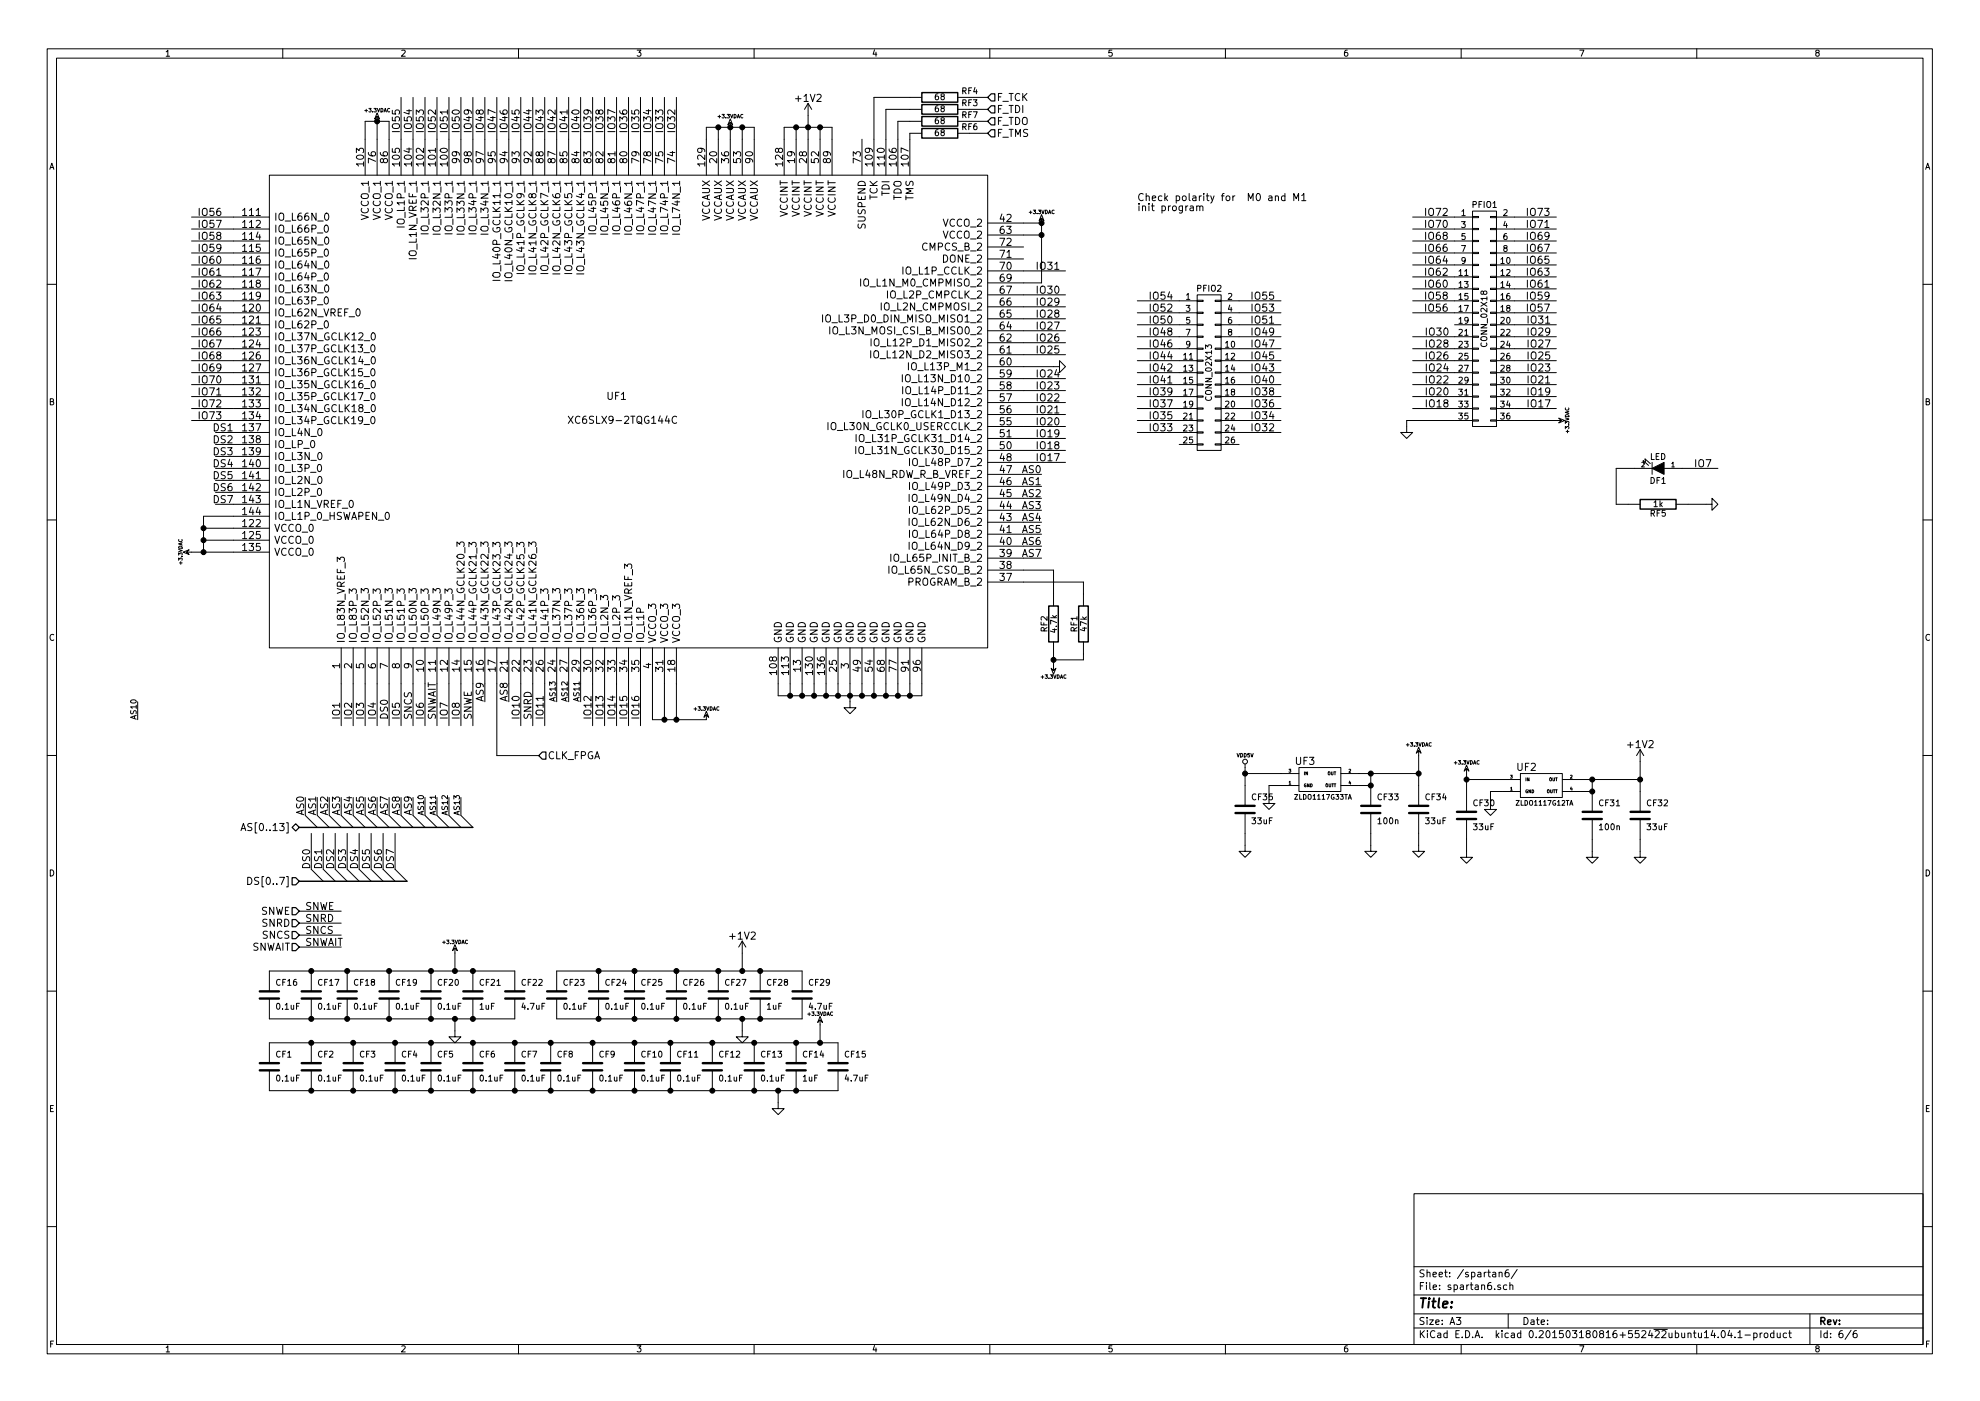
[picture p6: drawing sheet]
<svg xmlns="http://www.w3.org/2000/svg" width="297mm" height="210mm" viewBox="0 0 297 210" stroke-linecap="round" stroke-linejoin="round" font-family="sans-serif">
<defs><g id="words">
<text font-size="2" x="212.8" y="196.3">Title:</text>
<g font-size="1.5">
<text x="119.5" y="15.3">+1V2</text>
<text x="149.5" y="15.2">F_TCK</text>
<text x="149.5" y="17">F_TDI</text>
<text x="60" y="20" transform="rotate(-90 60 20)">IO55</text>
<text x="61.8" y="20" transform="rotate(-90 61.8 20)">IO54</text>
<text x="63.6" y="20" transform="rotate(-90 63.6 20)">IO53</text>
<text x="65.4" y="20" transform="rotate(-90 65.4 20)">IO52</text>
<text x="67.2" y="20" transform="rotate(-90 67.2 20)">IO51</text>
<text x="69" y="20" transform="rotate(-90 69 20)">IO50</text>
<text x="70.8" y="20" transform="rotate(-90 70.8 20)">IO49</text>
<text x="72.6" y="20" transform="rotate(-90 72.6 20)">IO48</text>
<text x="74.4" y="20" transform="rotate(-90 74.4 20)">IO47</text>
<text x="76.2" y="20" transform="rotate(-90 76.2 20)">IO46</text>
<text x="77.9" y="20" transform="rotate(-90 77.9 20)">IO45</text>
<text x="79.7" y="20" transform="rotate(-90 79.7 20)">IO44</text>
<text x="81.5" y="20" transform="rotate(-90 81.5 20)">IO43</text>
<text x="83.3" y="20" transform="rotate(-90 83.3 20)">IO42</text>
<text x="85.1" y="20" transform="rotate(-90 85.1 20)">IO41</text>
<text x="86.9" y="20" transform="rotate(-90 86.9 20)">IO40</text>
<text x="88.7" y="20" transform="rotate(-90 88.7 20)">IO39</text>
<text x="90.5" y="20" transform="rotate(-90 90.5 20)">IO38</text>
<text x="92.3" y="20" transform="rotate(-90 92.3 20)">IO37</text>
<text x="94.1" y="20" transform="rotate(-90 94.1 20)">IO36</text>
<text x="95.9" y="20" transform="rotate(-90 95.9 20)">IO35</text>
<text x="97.7" y="20" transform="rotate(-90 97.7 20)">IO34</text>
<text x="99.5" y="20" transform="rotate(-90 99.5 20)">IO33</text>
<text x="101.3" y="20" transform="rotate(-90 101.3 20)">IO32</text>
<text x="149.5" y="18.7">F_TDO</text>
<text x="149.5" y="20.5">F_TMS</text>
<text x="54.6" y="24.8" transform="rotate(-90 54.6 24.8)">103</text>
<text x="56.4" y="24.4" transform="rotate(-90 56.4 24.4)">76</text>
<text x="58.2" y="24.4" transform="rotate(-90 58.2 24.4)">86</text>
<text x="60" y="24.8" transform="rotate(-90 60 24.8)">105</text>
<text x="61.8" y="24.8" transform="rotate(-90 61.8 24.8)">104</text>
<text x="63.6" y="24.8" transform="rotate(-90 63.6 24.8)">102</text>
<text x="65.4" y="24.8" transform="rotate(-90 65.4 24.8)">101</text>
<text x="67.2" y="24.8" transform="rotate(-90 67.2 24.8)">100</text>
<text x="69" y="24.4" transform="rotate(-90 69 24.4)">99</text>
<text x="70.8" y="24.4" transform="rotate(-90 70.8 24.4)">98</text>
<text x="72.6" y="24.4" transform="rotate(-90 72.6 24.4)">97</text>
<text x="74.4" y="24.4" transform="rotate(-90 74.4 24.4)">95</text>
<text x="76.2" y="24.4" transform="rotate(-90 76.2 24.4)">94</text>
<text x="77.9" y="24.4" transform="rotate(-90 77.9 24.4)">93</text>
<text x="79.7" y="24.4" transform="rotate(-90 79.7 24.4)">92</text>
<text x="81.5" y="24.4" transform="rotate(-90 81.5 24.4)">88</text>
<text x="83.3" y="24.4" transform="rotate(-90 83.3 24.4)">87</text>
<text x="85.1" y="24.4" transform="rotate(-90 85.1 24.4)">85</text>
<text x="86.9" y="24.4" transform="rotate(-90 86.9 24.4)">84</text>
<text x="88.7" y="24.4" transform="rotate(-90 88.7 24.4)">83</text>
<text x="90.5" y="24.4" transform="rotate(-90 90.5 24.4)">82</text>
<text x="92.3" y="24.4" transform="rotate(-90 92.3 24.4)">81</text>
<text x="94.1" y="24.4" transform="rotate(-90 94.1 24.4)">80</text>
<text x="95.9" y="24.4" transform="rotate(-90 95.9 24.4)">79</text>
<text x="97.7" y="24.4" transform="rotate(-90 97.7 24.4)">78</text>
<text x="99.5" y="24.4" transform="rotate(-90 99.5 24.4)">75</text>
<text x="101.3" y="24.4" transform="rotate(-90 101.3 24.4)">74</text>
<text x="105.8" y="24.8" transform="rotate(-90 105.8 24.8)">129</text>
<text x="107.6" y="24.4" transform="rotate(-90 107.6 24.4)">20</text>
<text x="109.4" y="24.4" transform="rotate(-90 109.4 24.4)">36</text>
<text x="111.2" y="24.4" transform="rotate(-90 111.2 24.4)">53</text>
<text x="113" y="24.4" transform="rotate(-90 113 24.4)">90</text>
<text x="117.5" y="24.8" transform="rotate(-90 117.5 24.8)">128</text>
<text x="119.3" y="24.4" transform="rotate(-90 119.3 24.4)">19</text>
<text x="121.1" y="24.4" transform="rotate(-90 121.1 24.4)">28</text>
<text x="122.8" y="24.4" transform="rotate(-90 122.8 24.4)">52</text>
<text x="124.6" y="24.4" transform="rotate(-90 124.6 24.4)">89</text>
<text x="129.1" y="24.4" transform="rotate(-90 129.1 24.4)">73</text>
<text x="130.9" y="24.8" transform="rotate(-90 130.9 24.8)">109</text>
<text x="132.7" y="24.8" transform="rotate(-90 132.7 24.8)">110</text>
<text x="133.4" y="29.4" transform="rotate(-90 133.4 29.4)">TDI</text>
<text x="134.5" y="24.8" transform="rotate(-90 134.5 24.8)">106</text>
<text x="136.3" y="24.8" transform="rotate(-90 136.3 24.8)">107</text>
<text x="29.6" y="32.4">IO56</text>
<text x="29.6" y="34.2">IO57</text>
<text x="29.6" y="36">IO58</text>
<text x="36.5" y="32.4">111</text>
<text x="36.5" y="34.2">112</text>
<text x="36.5" y="36">114</text>
<text x="41.1" y="33.1">IO_L66N_0</text>
<text x="41.1" y="34.9">IO_L66P_0</text>
<text x="55.3" y="33" transform="rotate(-90 55.3 33)">VCCO_1</text>
<text x="57.1" y="33" transform="rotate(-90 57.1 33)">VCCO_1</text>
<text x="58.9" y="33" transform="rotate(-90 58.9 33)">VCCO_1</text>
<text x="60.7" y="33.9" transform="rotate(-90 60.7 33.9)">IO_L1P_1</text>
<text x="64.3" y="34.7" transform="rotate(-90 64.3 34.7)">IO_L32P_1</text>
<text x="66.1" y="34.8" transform="rotate(-90 66.1 34.8)">IO_L32N_1</text>
<text x="67.9" y="34.7" transform="rotate(-90 67.9 34.7)">IO_L33P_1</text>
<text x="69.7" y="34.8" transform="rotate(-90 69.7 34.8)">IO_L33N_1</text>
<text x="71.5" y="34.7" transform="rotate(-90 71.5 34.7)">IO_L34P_1</text>
<text x="73.3" y="34.8" transform="rotate(-90 73.3 34.8)">IO_L34N_1</text>
<text x="89.4" y="34.7" transform="rotate(-90 89.4 34.7)">IO_L45P_1</text>
<text x="91.2" y="34.8" transform="rotate(-90 91.2 34.8)">IO_L45N_1</text>
<text x="93" y="34.7" transform="rotate(-90 93 34.7)">IO_L46P_1</text>
<text x="94.8" y="34.8" transform="rotate(-90 94.8 34.8)">IO_L46N_1</text>
<text x="96.6" y="34.7" transform="rotate(-90 96.6 34.7)">IO_L47P_1</text>
<text x="98.4" y="34.8" transform="rotate(-90 98.4 34.8)">IO_L47N_1</text>
<text x="100.2" y="34.7" transform="rotate(-90 100.2 34.7)">IO_L74P_1</text>
<text x="102" y="34.8" transform="rotate(-90 102 34.8)">IO_L74N_1</text>
<text x="106.5" y="33.3" transform="rotate(-90 106.5 33.3)">VCCAUX</text>
<text x="108.3" y="33.3" transform="rotate(-90 108.3 33.3)">VCCAUX</text>
<text x="110.1" y="33.3" transform="rotate(-90 110.1 33.3)">VCCAUX</text>
<text x="111.9" y="33.3" transform="rotate(-90 111.9 33.3)">VCCAUX</text>
<text x="113.7" y="33.3" transform="rotate(-90 113.7 33.3)">VCCAUX</text>
<text x="118.2" y="32.6" transform="rotate(-90 118.2 32.6)">VCCINT</text>
<text x="120" y="32.6" transform="rotate(-90 120 32.6)">VCCINT</text>
<text x="121.8" y="32.6" transform="rotate(-90 121.8 32.6)">VCCINT</text>
<text x="123.6" y="32.6" transform="rotate(-90 123.6 32.6)">VCCINT</text>
<text x="125.4" y="32.6" transform="rotate(-90 125.4 32.6)">VCCINT</text>
<text x="129.9" y="34.3" transform="rotate(-90 129.9 34.3)">SUSPEND</text>
<text x="131.6" y="30.1" transform="rotate(-90 131.6 30.1)">TCK</text>
<text x="135.2" y="30.2" transform="rotate(-90 135.2 30.2)">TDO</text>
<text x="137" y="30.2" transform="rotate(-90 137 30.2)">TMS</text>
<text x="141.5" y="34">VCCO_2</text>
<text x="141.5" y="35.8">VCCO_2</text>
<text x="150" y="33.3">42</text>
<text x="150" y="35.1">63</text>
<text x="170.6" y="30.2">Check polarity for M0 and M1</text>
<text x="170.6" y="31.7">init program</text>
<text x="214.1" y="36">IO68</text>
<text x="214.1" y="34.2">IO70</text>
<text x="214.1" y="32.4">IO72</text>
<text x="229.3" y="36">IO69</text>
<text x="229.3" y="34.2">IO71</text>
<text x="229.3" y="32.4">IO73</text>
<text x="29.6" y="37.8">IO59</text>
<text x="29.6" y="39.6">IO60</text>
<text x="29.6" y="41.4">IO61</text>
<text x="36.5" y="37.8">115</text>
<text x="36.5" y="39.6">116</text>
<text x="36.5" y="41.4">117</text>
<text x="41.1" y="36.7">IO_L65N_0</text>
<text x="41.1" y="38.5">IO_L65P_0</text>
<text x="41.1" y="40.3">IO_L64N_0</text>
<text x="62.5" y="38.8" transform="rotate(-90 62.5 38.8)">IO_L1N_VREF_1</text>
<text x="75.1" y="41.4" transform="rotate(-90 75.1 41.4)">IO_L40P_GCLK11_1</text>
<text x="76.9" y="41.5" transform="rotate(-90 76.9 41.5)">IO_L40N_GCLK10_1</text>
<text x="78.7" y="40.6" transform="rotate(-90 78.7 40.6)">IO_L41P_GCLK9_1</text>
<text x="80.5" y="40.7" transform="rotate(-90 80.5 40.7)">IO_L41N_GCLK8_1</text>
<text x="82.3" y="40.6" transform="rotate(-90 82.3 40.6)">IO_L42P_GCLK7_1</text>
<text x="84.1" y="40.7" transform="rotate(-90 84.1 40.7)">IO_L42N_GCLK6_1</text>
<text x="85.8" y="40.6" transform="rotate(-90 85.8 40.6)">IO_L43P_GCLK5_1</text>
<text x="87.6" y="40.7" transform="rotate(-90 87.6 40.7)">IO_L43N_GCLK4_1</text>
<text x="135.6" y="41.2">IO_L1P_CCLK_2</text>
<text x="138.5" y="37.6">CMPCS_B_2</text>
<text x="141.5" y="39.4">DONE_2</text>
<text x="150" y="40.5">70</text>
<text x="150" y="38.7">71</text>
<text x="150" y="36.9">72</text>
<text x="155.4" y="40.5">IO31</text>
<text x="214.1" y="41.4">IO62</text>
<text x="214.1" y="39.6">IO64</text>
<text x="214.1" y="37.8">IO66</text>
<text x="229.3" y="41.4">IO63</text>
<text x="229.3" y="39.6">IO65</text>
<text x="229.3" y="37.8">IO67</text>
<text x="29.6" y="43.2">IO62</text>
<text x="29.6" y="45">IO63</text>
<text x="29.6" y="46.8">IO64</text>
<text x="36.5" y="46.8">120</text>
<text x="36.5" y="43.2">118</text>
<text x="36.5" y="45">119</text>
<text x="41.1" y="47.5">IO_L62N_VREF_0</text>
<text x="41.1" y="42.1">IO_L64P_0</text>
<text x="41.1" y="43.9">IO_L63N_0</text>
<text x="41.1" y="45.7">IO_L63P_0</text>
<text x="129.6" y="43">IO_L1N_M0_CMPMISO_2</text>
<text x="132.5" y="46.6">IO_L2N_CMPMOSI_2</text>
<text x="133.4" y="44.8">IO_L2P_CMPCLK_2</text>
<text x="150" y="47.7">65</text>
<text x="150" y="45.9">66</text>
<text x="150" y="44.1">67</text>
<text x="150" y="42.3">69</text>
<text x="155.4" y="47.7">IO28</text>
<text x="155.4" y="45.9">IO29</text>
<text x="155.4" y="44.1">IO30</text>
<text x="172.8" y="46.8">IO52</text>
<text x="172.8" y="45">IO54</text>
<text x="188" y="46.8">IO53</text>
<text x="188" y="45">IO55</text>
<text x="214.1" y="46.8">IO56</text>
<text x="214.1" y="45">IO58</text>
<text x="214.1" y="43.2">IO60</text>
<text x="229.3" y="46.8">IO57</text>
<text x="229.3" y="45">IO59</text>
<text x="229.3" y="43.2">IO61</text>
<text x="29.6" y="48.6">IO65</text>
<text x="29.6" y="50.4">IO66</text>
<text x="29.6" y="52.2">IO67</text>
<text x="29.6" y="53.9">IO68</text>
<text x="36.5" y="48.6">121</text>
<text x="36.5" y="50.4">123</text>
<text x="36.5" y="52.2">124</text>
<text x="36.5" y="53.9">126</text>
<text x="41.1" y="49.3">IO_L62P_0</text>
<text x="41.1" y="51.1">IO_L37N_GCLK12_0</text>
<text x="41.1" y="52.9">IO_L37P_GCLK13_0</text>
<text x="124.3" y="48.4">IO_L3P_D0_DIN_MISO_MISO1_2</text>
<text x="125.1" y="50.2">IO_L3N_MOSI_CSI_B_MISO0_2</text>
<text x="131.4" y="53.8">IO_L12N_D2_MISO3_2</text>
<text x="131.5" y="52">IO_L12P_D1_MISO2_2</text>
<text x="150" y="53.1">61</text>
<text x="150" y="51.3">62</text>
<text x="150" y="49.5">64</text>
<text x="155.4" y="53.1">IO25</text>
<text x="155.4" y="51.3">IO26</text>
<text x="155.4" y="49.5">IO27</text>
<text x="172.8" y="53.9">IO44</text>
<text x="172.8" y="52.2">IO46</text>
<text x="172.8" y="50.4">IO48</text>
<text x="172.8" y="48.6">IO50</text>
<text x="188" y="53.9">IO45</text>
<text x="188" y="52.2">IO47</text>
<text x="188" y="50.4">IO49</text>
<text x="188" y="48.6">IO51</text>
<text x="213.7" y="53.9">IO26</text>
<text x="213.7" y="52.2">IO28</text>
<text x="213.7" y="50.4">IO30</text>
<text x="229" y="53.9">IO25</text>
<text x="229" y="52.2">IO27</text>
<text x="229" y="50.4">IO29</text>
<text x="229" y="48.6">IO31</text>
<text x="29.6" y="55.7">IO69</text>
<text x="29.6" y="57.5">IO70</text>
<text x="29.6" y="59.3">IO71</text>
<text x="36.5" y="57.5">131</text>
<text x="36.5" y="59.3">132</text>
<text x="36.5" y="55.7">127</text>
<text x="41.1" y="58.3">IO_L35N_GCLK16_0</text>
<text x="41.1" y="54.7">IO_L36N_GCLK14_0</text>
<text x="41.1" y="56.5">IO_L36P_GCLK15_0</text>
<text x="136.1" y="57.4">IO_L13N_D10_2</text>
<text x="136.2" y="59.2">IO_L14P_D11_2</text>
<text x="136.9" y="55.6">IO_L13P_M1_2</text>
<text x="150" y="54.8">60</text>
<text x="150" y="58.4">58</text>
<text x="150" y="56.6">59</text>
<text x="155.4" y="58.4">IO23</text>
<text x="155.4" y="56.6">IO24</text>
<text x="172.8" y="59.3">IO39</text>
<text x="172.8" y="57.5">IO41</text>
<text x="172.8" y="55.7">IO42</text>
<text x="188" y="59.3">IO38</text>
<text x="188" y="57.5">IO40</text>
<text x="188" y="55.7">IO43</text>
<text x="213.7" y="59.3">IO20</text>
<text x="213.7" y="57.5">IO22</text>
<text x="213.7" y="55.7">IO24</text>
<text x="229" y="59.3">IO19</text>
<text x="229" y="57.5">IO21</text>
<text x="229" y="55.7">IO23</text>
<text x="29.6" y="61.1">IO72</text>
<text x="29.6" y="62.9">IO73</text>
<text x="32.1" y="64.7">DS1</text>
<text x="36.5" y="61.1">133</text>
<text x="36.5" y="62.9">134</text>
<text x="36.5" y="64.7">137</text>
<text x="41.1" y="60.1">IO_L35P_GCLK17_0</text>
<text x="41.1" y="61.9">IO_L34N_GCLK18_0</text>
<text x="41.1" y="63.6">IO_L34P_GCLK19_0</text>
<text x="41.1" y="65.4">IO_L4N_0</text>
<text x="86" y="63.6">XC6SLX9-2TQG144C</text>
<text x="91.1" y="60">UF1</text>
<text x="124.6" y="64.5">IO_L30N_GCLK0_USERCCLK_2</text>
<text x="130.3" y="62.7">IO_L30P_GCLK1_D13_2</text>
<text x="136.1" y="61">IO_L14N_D12_2</text>
<text x="150" y="65.6">51</text>
<text x="150" y="63.8">55</text>
<text x="150" y="62">56</text>
<text x="150" y="60.2">57</text>
<text x="155.4" y="65.6">IO19</text>
<text x="155.4" y="63.8">IO20</text>
<text x="155.4" y="62">IO21</text>
<text x="155.4" y="60.2">IO22</text>
<text x="172.8" y="64.7">IO33</text>
<text x="172.8" y="62.9">IO35</text>
<text x="172.8" y="61.1">IO37</text>
<text x="188" y="64.7">IO32</text>
<text x="188" y="62.9">IO34</text>
<text x="188" y="61.1">IO36</text>
<text x="213.7" y="61.1">IO18</text>
<text x="229" y="61.1">IO17</text>
<text x="32.1" y="66.5">DS2</text>
<text x="32.1" y="68.3">DS3</text>
<text x="32.1" y="70.1">DS4</text>
<text x="32.1" y="71.9">DS5</text>
<text x="36.5" y="70.1">140</text>
<text x="36.5" y="71.9">141</text>
<text x="36.5" y="66.5">138</text>
<text x="36.5" y="68.3">139</text>
<text x="41.1" y="70.8">IO_L3P_0</text>
<text x="41.1" y="67.2">IO_LP_0</text>
<text x="41.1" y="69">IO_L3N_0</text>
<text x="126.6" y="71.7">IO_L48N_RDW_R_B_VREF_2</text>
<text x="129.3" y="68.1">IO_L31N_GCLK30_D15_2</text>
<text x="129.4" y="66.3">IO_L31P_GCLK31_D14_2</text>
<text x="137" y="69.9">IO_L48P_D7_2</text>
<text x="150" y="67.4">50</text>
<text x="150" y="71">47</text>
<text x="150" y="69.2">48</text>
<text x="153.3" y="71">AS0</text>
<text x="155.4" y="69.2">IO17</text>
<text x="155.4" y="67.4">IO18</text>
<text x="254.1" y="70.1">IO7</text>
<text x="32.1" y="73.7">DS6</text>
<text x="32.1" y="75.5">DS7</text>
<text x="36.5" y="73.7">142</text>
<text x="36.5" y="75.5">143</text>
<text x="36.5" y="77.3">144</text>
<text x="41.1" y="72.6">IO_L2N_0</text>
<text x="41.1" y="74.4">IO_L2P_0</text>
<text x="41.1" y="76.2">IO_L1N_VREF_0</text>
<text x="136.9" y="75.3">IO_L49N_D4_2</text>
<text x="137" y="77.1">IO_L62P_D5_2</text>
<text x="137" y="73.5">IO_L49P_D3_2</text>
<text x="150" y="76.4">44</text>
<text x="150" y="74.6">45</text>
<text x="150" y="72.8">46</text>
<text x="153.3" y="72.8">AS1</text>
<text x="153.3" y="74.6">AS2</text>
<text x="153.3" y="76.4">AS3</text>
<text x="36.5" y="79.1">122</text>
<text x="36.5" y="80.9">125</text>
<text x="36.5" y="82.7">135</text>
<text x="41.1" y="79.8">VCCO_0</text>
<text x="41.1" y="78">IO_L1P_0_HSWAPEN_0</text>
<text x="41.1" y="81.6">VCCO_0</text>
<text x="41.1" y="83.4">VCCO_0</text>
<text x="136.9" y="82.5">IO_L64N_D9_2</text>
<text x="136.9" y="78.9">IO_L62N_D6_2</text>
<text x="137" y="80.7">IO_L64P_D8_2</text>
<text x="150" y="81.8">40</text>
<text x="150" y="80">41</text>
<text x="150" y="78.2">43</text>
<text x="150" y="83.6">39</text>
<text x="153.3" y="78.2">AS4</text>
<text x="153.3" y="80">AS5</text>
<text x="153.3" y="81.8">AS6</text>
<text x="153.3" y="83.6">AS7</text>
<text x="133.7" y="86.1">IO_L65N_CSO_B_2</text>
<text x="134.2" y="84.3">IO_L65P_INIT_B_2</text>
<text x="136" y="87.9">PROGRAM_B_2</text>
<text x="150" y="87.2">37</text>
<text x="150" y="85.4">38</text>
<text x="51" y="100.3" transform="rotate(-90 51 100.3)">1</text>
<text x="51.7" y="96.5" transform="rotate(-90 51.7 96.5)">IO_L83N_VREF_3</text>
<text x="52.8" y="100.3" transform="rotate(-90 52.8 100.3)">2</text>
<text x="53.5" y="96.5" transform="rotate(-90 53.5 96.5)">IO_L83P_3</text>
<text x="54.6" y="100.3" transform="rotate(-90 54.6 100.3)">5</text>
<text x="55.3" y="96.5" transform="rotate(-90 55.3 96.5)">IO_L52N_3</text>
<text x="56.4" y="100.3" transform="rotate(-90 56.4 100.3)">6</text>
<text x="57.1" y="96.5" transform="rotate(-90 57.1 96.5)">IO_L52P_3</text>
<text x="58.2" y="100.3" transform="rotate(-90 58.2 100.3)">7</text>
<text x="58.9" y="96.5" transform="rotate(-90 58.9 96.5)">IO_L51N_3</text>
<text x="60" y="100.3" transform="rotate(-90 60 100.3)">8</text>
<text x="60.7" y="96.5" transform="rotate(-90 60.7 96.5)">IO_L51P_3</text>
<text x="61.8" y="100.3" transform="rotate(-90 61.8 100.3)">9</text>
<text x="62.5" y="96.5" transform="rotate(-90 62.5 96.5)">IO_L50N_3</text>
<text x="63.6" y="100.8" transform="rotate(-90 63.6 100.8)">10</text>
<text x="64.3" y="96.5" transform="rotate(-90 64.3 96.5)">IO_L50P_3</text>
<text x="65.4" y="100.8" transform="rotate(-90 65.4 100.8)">11</text>
<text x="66.1" y="96.5" transform="rotate(-90 66.1 96.5)">IO_L49N_3</text>
<text x="67.2" y="100.8" transform="rotate(-90 67.2 100.8)">12</text>
<text x="67.9" y="96.5" transform="rotate(-90 67.9 96.5)">IO_L49P_3</text>
<text x="69" y="100.8" transform="rotate(-90 69 100.8)">14</text>
<text x="69.7" y="96.5" transform="rotate(-90 69.7 96.5)">IO_L44N_GCLK20_3</text>
<text x="70.8" y="100.8" transform="rotate(-90 70.8 100.8)">15</text>
<text x="71.5" y="96.5" transform="rotate(-90 71.5 96.5)">IO_L44P_GCLK21_3</text>
<text x="72.6" y="100.8" transform="rotate(-90 72.6 100.8)">16</text>
<text x="73.3" y="96.5" transform="rotate(-90 73.3 96.5)">IO_L43N_GCLK22_3</text>
<text x="74.4" y="100.8" transform="rotate(-90 74.4 100.8)">17</text>
<text x="75.1" y="96.5" transform="rotate(-90 75.1 96.5)">IO_L43P_GCLK23_3</text>
<text x="76.2" y="100.8" transform="rotate(-90 76.2 100.8)">21</text>
<text x="76.9" y="96.5" transform="rotate(-90 76.9 96.5)">IO_L42N_GCLK24_3</text>
<text x="77.9" y="100.8" transform="rotate(-90 77.9 100.8)">22</text>
<text x="78.7" y="96.5" transform="rotate(-90 78.7 96.5)">IO_L42P_GCLK25_3</text>
<text x="79.7" y="100.8" transform="rotate(-90 79.7 100.8)">23</text>
<text x="80.5" y="96.5" transform="rotate(-90 80.5 96.5)">IO_L41N_GCLK26_3</text>
<text x="81.5" y="100.8" transform="rotate(-90 81.5 100.8)">26</text>
<text x="82.3" y="96.5" transform="rotate(-90 82.3 96.5)">IO_L41P_3</text>
<text x="83.3" y="100.8" transform="rotate(-90 83.3 100.8)">24</text>
<text x="84.1" y="96.5" transform="rotate(-90 84.1 96.5)">IO_L37N_3</text>
<text x="85.1" y="100.8" transform="rotate(-90 85.1 100.8)">27</text>
<text x="85.8" y="96.5" transform="rotate(-90 85.8 96.5)">IO_L37P_3</text>
<text x="86.9" y="100.8" transform="rotate(-90 86.9 100.8)">29</text>
<text x="87.6" y="96.5" transform="rotate(-90 87.6 96.5)">IO_L36N_3</text>
<text x="88.7" y="100.8" transform="rotate(-90 88.7 100.8)">30</text>
<text x="89.4" y="96.5" transform="rotate(-90 89.4 96.5)">IO_L36P_3</text>
<text x="90.5" y="100.8" transform="rotate(-90 90.5 100.8)">32</text>
<text x="91.2" y="96.5" transform="rotate(-90 91.2 96.5)">IO_L2N_3</text>
<text x="92.3" y="100.8" transform="rotate(-90 92.3 100.8)">33</text>
<text x="93" y="96.5" transform="rotate(-90 93 96.5)">IO_L2P_3</text>
<text x="94.1" y="100.8" transform="rotate(-90 94.1 100.8)">34</text>
<text x="94.8" y="96.5" transform="rotate(-90 94.8 96.5)">IO_L1N_VREF_3</text>
<text x="95.9" y="100.8" transform="rotate(-90 95.9 100.8)">35</text>
<text x="96.6" y="96.5" transform="rotate(-90 96.6 96.5)">IO_L1P</text>
<text x="97.7" y="100.3" transform="rotate(-90 97.7 100.3)">4</text>
<text x="98.4" y="96.5" transform="rotate(-90 98.4 96.5)">VCCO_3</text>
<text x="99.5" y="100.8" transform="rotate(-90 99.5 100.8)">31</text>
<text x="100.2" y="96.5" transform="rotate(-90 100.2 96.5)">VCCO_3</text>
<text x="101.3" y="100.8" transform="rotate(-90 101.3 100.8)">18</text>
<text x="102" y="96.5" transform="rotate(-90 102 96.5)">VCCO_3</text>
<text x="116.6" y="101.2" transform="rotate(-90 116.6 101.2)">108</text>
<text x="117.3" y="96.5" transform="rotate(-90 117.3 96.5)">GND</text>
<text x="118.4" y="101.2" transform="rotate(-90 118.4 101.2)">113</text>
<text x="119.1" y="96.5" transform="rotate(-90 119.1 96.5)">GND</text>
<text x="120.2" y="100.8" transform="rotate(-90 120.2 100.8)">13</text>
<text x="120.9" y="96.5" transform="rotate(-90 120.9 96.5)">GND</text>
<text x="121.9" y="101.2" transform="rotate(-90 121.9 101.2)">130</text>
<text x="122.7" y="96.5" transform="rotate(-90 122.7 96.5)">GND</text>
<text x="123.7" y="101.2" transform="rotate(-90 123.7 101.2)">136</text>
<text x="124.5" y="96.5" transform="rotate(-90 124.5 96.5)">GND</text>
<text x="125.5" y="100.8" transform="rotate(-90 125.5 100.8)">25</text>
<text x="126.3" y="96.5" transform="rotate(-90 126.3 96.5)">GND</text>
<text x="127.3" y="100.3" transform="rotate(-90 127.3 100.3)">3</text>
<text x="128.1" y="96.5" transform="rotate(-90 128.1 96.5)">GND</text>
<text x="129.1" y="100.8" transform="rotate(-90 129.1 100.8)">49</text>
<text x="129.9" y="96.5" transform="rotate(-90 129.9 96.5)">GND</text>
<text x="130.9" y="100.8" transform="rotate(-90 130.9 100.8)">54</text>
<text x="131.6" y="96.5" transform="rotate(-90 131.6 96.5)">GND</text>
<text x="132.7" y="100.8" transform="rotate(-90 132.7 100.8)">68</text>
<text x="133.4" y="96.5" transform="rotate(-90 133.4 96.5)">GND</text>
<text x="134.5" y="100.8" transform="rotate(-90 134.5 100.8)">77</text>
<text x="135.2" y="96.5" transform="rotate(-90 135.2 96.5)">GND</text>
<text x="136.3" y="100.8" transform="rotate(-90 136.3 100.8)">91</text>
<text x="137" y="96.5" transform="rotate(-90 137 96.5)">GND</text>
<text x="138.1" y="100.8" transform="rotate(-90 138.1 100.8)">96</text>
<text x="138.8" y="96.5" transform="rotate(-90 138.8 96.5)">GND</text>
<text x="72.6" y="105.3" transform="rotate(-90 72.6 105.3)">AS9</text>
<text x="76.2" y="105.3" transform="rotate(-90 76.2 105.3)">AS8</text>
<text x="51" y="108" transform="rotate(-90 51 108)">IO1</text>
<text x="52.8" y="108" transform="rotate(-90 52.8 108)">IO2</text>
<text x="54.6" y="108" transform="rotate(-90 54.6 108)">IO3</text>
<text x="56.4" y="108" transform="rotate(-90 56.4 108)">IO4</text>
<text x="58.2" y="108" transform="rotate(-90 58.2 108)">DS0</text>
<text x="60" y="108" transform="rotate(-90 60 108)">IO5</text>
<text x="61.8" y="108" transform="rotate(-90 61.8 108)">SNCS</text>
<text x="63.6" y="108" transform="rotate(-90 63.6 108)">IO6</text>
<text x="65.4" y="108" transform="rotate(-90 65.4 108)">SNWAIT</text>
<text x="67.2" y="108" transform="rotate(-90 67.2 108)">IO7</text>
<text x="69" y="108" transform="rotate(-90 69 108)">IO8</text>
<text x="70.8" y="108" transform="rotate(-90 70.8 108)">SNWE</text>
<text x="77.9" y="108" transform="rotate(-90 77.9 108)">IO10</text>
<text x="79.7" y="108" transform="rotate(-90 79.7 108)">SNRD</text>
<text x="81.5" y="108" transform="rotate(-90 81.5 108)">IO11</text>
<text x="82.2" y="113.9">CLK_FPGA</text>
<text x="88.7" y="108" transform="rotate(-90 88.7 108)">IO12</text>
<text x="90.5" y="108" transform="rotate(-90 90.5 108)">IO13</text>
<text x="92.3" y="108" transform="rotate(-90 92.3 108)">IO14</text>
<text x="94.1" y="108" transform="rotate(-90 94.1 108)">IO15</text>
<text x="95.9" y="108" transform="rotate(-90 95.9 108)">IO16</text>
<text x="244.3" y="112.3">+1V2</text>
<text x="194.3" y="114.8">UF3</text>
<text x="227.6" y="115.7">UF2</text>
<text x="37.1" y="124.7">AS[0..13]</text>
<text x="45.6" y="122.4" transform="rotate(-90 45.6 122.4)">AS0</text>
<text x="47.4" y="122.4" transform="rotate(-90 47.4 122.4)">AS1</text>
<text x="49.2" y="122.4" transform="rotate(-90 49.2 122.4)">AS2</text>
<text x="51" y="122.4" transform="rotate(-90 51 122.4)">AS3</text>
<text x="52.8" y="122.4" transform="rotate(-90 52.8 122.4)">AS4</text>
<text x="54.6" y="122.4" transform="rotate(-90 54.6 122.4)">AS5</text>
<text x="56.4" y="122.4" transform="rotate(-90 56.4 122.4)">AS6</text>
<text x="58.2" y="122.4" transform="rotate(-90 58.2 122.4)">AS7</text>
<text x="60" y="122.4" transform="rotate(-90 60 122.4)">AS8</text>
<text x="61.8" y="122.4" transform="rotate(-90 61.8 122.4)">AS9</text>
<text x="46.5" y="130.5" transform="rotate(-90 46.5 130.5)">DS0</text>
<text x="48.3" y="130.5" transform="rotate(-90 48.3 130.5)">DS1</text>
<text x="50.1" y="130.5" transform="rotate(-90 50.1 130.5)">DS2</text>
<text x="51.9" y="130.5" transform="rotate(-90 51.9 130.5)">DS3</text>
<text x="53.7" y="130.5" transform="rotate(-90 53.7 130.5)">DS4</text>
<text x="55.5" y="130.5" transform="rotate(-90 55.5 130.5)">DS5</text>
<text x="57.3" y="130.5" transform="rotate(-90 57.3 130.5)">DS6</text>
<text x="59.1" y="130.5" transform="rotate(-90 59.1 130.5)">DS7</text>
<text x="37.9" y="132.8">DS[0..7]</text>
<text x="39" y="137.3">SNWE</text>
<text x="45.8" y="136.6">SNWE</text>
<text x="37.6" y="142.7">SNWAIT</text>
<text x="39.3" y="139.1">SNRD</text>
<text x="39.4" y="140.9">SNCS</text>
<text x="45.8" y="142">SNWAIT</text>
<text x="45.8" y="140.2">SNCS</text>
<text x="45.8" y="138.4">SNRD</text>
<text x="109.6" y="141">+1V2</text>
<text x="212.8" y="191.7">Sheet: /spartan6/</text>
<text x="212.8" y="193.6">File: spartan6.sch</text>
<text x="212.8" y="200.8">KiCad E.D.A. kicad 0.201503180816+552422ubuntu14.04.1-product</text>
<text x="212.8" y="198.8">Size: A3</text>
<text x="228.4" y="198.8">Date:</text>
<text x="272.9" y="198.8">Rev:</text>
<text x="272.9" y="200.8">Id: 6/6</text>
</g>
<g font-size="1.3">
<text x="24.7" y="8.5">1</text>
<text x="60.1" y="8.5">2</text>
<text x="95.5" y="8.5">3</text>
<text x="130.8" y="8.5">4</text>
<text x="166.2" y="8.5">5</text>
<text x="201.5" y="8.5">6</text>
<text x="236.9" y="8.5">7</text>
<text x="272.2" y="8.5">8</text>
<text x="140.3" y="16.8">68</text>
<text x="140.3" y="15">68</text>
<text x="144.3" y="17.7">RF7</text>
<text x="144.3" y="15.9">RF3</text>
<text x="144.3" y="14.1">RF4</text>
<text x="140.3" y="20.4">68</text>
<text x="140.3" y="18.6">68</text>
<text x="144.3" y="19.5">RF6</text>
<text x="7.3" y="25.4">A</text>
<text x="288.7" y="25.4">A</text>
<text x="219.2" y="32.4">1</text>
<text x="219.2" y="34.2">3</text>
<text x="219.2" y="36">5</text>
<text x="220.9" y="31.2">PFIO1</text>
<text x="225.5" y="32.4">2</text>
<text x="225.5" y="34.2">4</text>
<text x="225.5" y="36">6</text>
<text x="218.9" y="41.4">11</text>
<text x="219.2" y="37.8">7</text>
<text x="219.2" y="39.6">9</text>
<text x="225.2" y="39.6">10</text>
<text x="225.2" y="41.4">12</text>
<text x="225.5" y="37.8">8</text>
<text x="177.9" y="45">1</text>
<text x="177.9" y="46.8">3</text>
<text x="179.6" y="43.7">PFIO2</text>
<text x="184.2" y="45">2</text>
<text x="184.2" y="46.8">4</text>
<text x="218.9" y="43.2">13</text>
<text x="218.9" y="45">15</text>
<text x="218.9" y="46.8">17</text>
<text x="225.2" y="43.2">14</text>
<text x="225.2" y="45">16</text>
<text x="225.2" y="46.8">18</text>
<text x="177.6" y="53.9">11</text>
<text x="177.9" y="48.6">5</text>
<text x="177.9" y="50.4">7</text>
<text x="177.9" y="52.2">9</text>
<text x="183.9" y="52.2">10</text>
<text x="183.9" y="53.9">12</text>
<text x="184.2" y="48.6">6</text>
<text x="184.2" y="50.4">8</text>
<text x="218.9" y="50.4">21</text>
<text x="218.9" y="52.2">23</text>
<text x="218.9" y="53.9">25</text>
<text x="218.9" y="48.6">19</text>
<text x="223.1" y="51.8" transform="rotate(-90 223.1 51.8)">CONN_02X18</text>
<text x="225.2" y="48.6">20</text>
<text x="225.2" y="50.4">22</text>
<text x="225.2" y="52.2">24</text>
<text x="225.2" y="53.9">26</text>
<text x="177.6" y="55.7">13</text>
<text x="177.6" y="57.5">15</text>
<text x="177.6" y="59.3">17</text>
<text x="181.8" y="59.9" transform="rotate(-90 181.8 59.9)">CONN_02X13</text>
<text x="183.9" y="55.7">14</text>
<text x="183.9" y="57.5">16</text>
<text x="183.9" y="59.3">18</text>
<text x="218.9" y="59.3">31</text>
<text x="218.9" y="55.7">27</text>
<text x="218.9" y="57.5">29</text>
<text x="225.2" y="57.5">30</text>
<text x="225.2" y="59.3">32</text>
<text x="225.2" y="55.7">28</text>
<text x="7.3" y="60.8">B</text>
<text x="177.6" y="62.9">21</text>
<text x="177.6" y="64.7">23</text>
<text x="177.6" y="61.1">19</text>
<text x="183.9" y="61.1">20</text>
<text x="183.9" y="62.9">22</text>
<text x="183.9" y="64.7">24</text>
<text x="218.9" y="61.1">33</text>
<text x="218.9" y="62.9">35</text>
<text x="225.2" y="61.1">34</text>
<text x="225.2" y="62.9">36</text>
<text x="288.7" y="60.8">B</text>
<text x="177.6" y="66.5">25</text>
<text x="183.9" y="66.5">26</text>
<text x="247.5" y="69">LED</text>
<text x="247.5" y="72.6">DF1</text>
<text x="247.6" y="77.5">RF5</text>
<text x="248.1" y="76.1">1k</text>
<text x="157.1" y="94.8" transform="rotate(-90 157.1 94.8)">RF2</text>
<text x="158.6" y="94.9" transform="rotate(-90 158.6 94.9)">4.7k</text>
<text x="161.6" y="94.8" transform="rotate(-90 161.6 94.8)">RF1</text>
<text x="163" y="94.7" transform="rotate(-90 163 94.7)">47k</text>
<text x="7.3" y="96.2">C</text>
<text x="288.7" y="96.2">C</text>
<text x="187.8" y="120.1">CF35</text>
<text x="187.9" y="123.7">33uF</text>
<text x="206.7" y="120.1">CF33</text>
<text x="206.8" y="123.7">100n</text>
<text x="213.9" y="120.1">CF34</text>
<text x="213.9" y="123.7">33uF</text>
<text x="221.1" y="121">CF30</text>
<text x="221.1" y="124.6">33uF</text>
<text x="239.9" y="121">CF31</text>
<text x="240" y="124.6">100n</text>
<text x="247.1" y="121">CF32</text>
<text x="247.1" y="124.6">33uF</text>
<text x="7.3" y="131.5">D</text>
<text x="288.7" y="131.5">D</text>
<text x="41.5" y="147.9">CF16</text>
<text x="47.8" y="147.9">CF17</text>
<text x="53.1" y="147.9">CF18</text>
<text x="59.4" y="147.9">CF19</text>
<text x="65.7" y="147.9">CF20</text>
<text x="72" y="147.9">CF21</text>
<text x="78.3" y="147.9">CF22</text>
<text x="84.6" y="147.9">CF23</text>
<text x="90.9" y="147.9">CF24</text>
<text x="96.2" y="147.9">CF25</text>
<text x="102.5" y="147.9">CF26</text>
<text x="108.8" y="147.9">CF27</text>
<text x="115.1" y="147.9">CF28</text>
<text x="121.4" y="147.9">CF29</text>
<text x="41.5" y="151.5">0.1uF</text>
<text x="47.8" y="151.5">0.1uF</text>
<text x="53.2" y="151.5">0.1uF</text>
<text x="59.5" y="151.5">0.1uF</text>
<text x="65.8" y="151.5">0.1uF</text>
<text x="71.9" y="151.5">1uF</text>
<text x="78.4" y="151.5">4.7uF</text>
<text x="84.6" y="151.5">0.1uF</text>
<text x="90.9" y="151.5">0.1uF</text>
<text x="96.3" y="151.5">0.1uF</text>
<text x="102.6" y="151.5">0.1uF</text>
<text x="108.9" y="151.5">0.1uF</text>
<text x="115.1" y="151.5">1uF</text>
<text x="121.5" y="151.5">4.7uF</text>
<text x="41.4" y="158.7">CF1</text>
<text x="47.7" y="158.7">CF2</text>
<text x="54" y="158.7">CF3</text>
<text x="60.2" y="158.7">CF4</text>
<text x="65.6" y="158.7">CF5</text>
<text x="71.9" y="158.7">CF6</text>
<text x="78.2" y="158.7">CF7</text>
<text x="83.6" y="158.7">CF8</text>
<text x="89.9" y="158.7">CF9</text>
<text x="96.2" y="158.7">CF10</text>
<text x="101.6" y="158.7">CF11</text>
<text x="107.9" y="158.7">CF12</text>
<text x="114.2" y="158.7">CF13</text>
<text x="120.5" y="158.7">CF14</text>
<text x="126.8" y="158.7">CF15</text>
<text x="7.4" y="166.9">E</text>
<text x="41.5" y="162.3">0.1uF</text>
<text x="47.8" y="162.3">0.1uF</text>
<text x="54.1" y="162.3">0.1uF</text>
<text x="60.4" y="162.3">0.1uF</text>
<text x="65.8" y="162.3">0.1uF</text>
<text x="72.1" y="162.3">0.1uF</text>
<text x="78.4" y="162.3">0.1uF</text>
<text x="83.7" y="162.3">0.1uF</text>
<text x="90" y="162.3">0.1uF</text>
<text x="96.3" y="162.3">0.1uF</text>
<text x="101.7" y="162.3">0.1uF</text>
<text x="108" y="162.3">0.1uF</text>
<text x="114.3" y="162.3">0.1uF</text>
<text x="120.4" y="162.3">1uF</text>
<text x="126.9" y="162.3">4.7uF</text>
<text x="288.8" y="166.9">E</text>
<text x="7.4" y="202.2">F</text>
<text x="24.7" y="202.9">1</text>
<text x="60.1" y="202.9">2</text>
<text x="95.5" y="202.9">3</text>
<text x="130.8" y="202.9">4</text>
<text x="166.2" y="202.9">5</text>
<text x="201.5" y="202.9">6</text>
<text x="236.9" y="202.9">7</text>
<text x="272.2" y="202.9">8</text>
<text x="288.8" y="202.2">F</text>
</g>
<g font-size="1.2">
<text x="83.3" y="105.3" transform="rotate(-90 83.3 105.3)">AS13</text>
<text x="85.1" y="105.3" transform="rotate(-90 85.1 105.3)">AS12</text>
<text x="86.9" y="105.3" transform="rotate(-90 86.9 105.3)">AS11</text>
<text x="20.5" y="108" transform="rotate(-90 20.5 108)">AS10</text>
<text x="63.6" y="122.4" transform="rotate(-90 63.6 122.4)">AS10</text>
<text x="65.4" y="122.4" transform="rotate(-90 65.4 122.4)">AS11</text>
<text x="67.2" y="122.4" transform="rotate(-90 67.2 122.4)">AS12</text>
<text x="69" y="122.4" transform="rotate(-90 69 122.4)">AS13</text>
</g>
<g font-size="1">
<text x="246.2" y="70.1">2</text>
<text x="250.7" y="70.1">1</text>
<text x="194.4" y="120">ZLDO1117G33TA</text>
<text x="227.6" y="120.9">ZLDO1117G12TA</text>
</g>
<g font-size=".8">
<text x="54.8" y="16.8">+3.3VDAC</text>
<text x="107.8" y="17.7">+3.3VDAC</text>
<text x="154.5" y="32.1">+3.3VDAC</text>
<text x="235.4" y="64.9" transform="rotate(-90 235.4 64.9)">+3.3VDAC</text>
<text x="27.4" y="84.6" transform="rotate(-90 27.4 84.6)">+3.3VDAC</text>
<text x="156.2" y="101.8">+3.3VDAC</text>
<text x="104.2" y="106.6">+3.3VDAC</text>
<text x="185.5" y="113.6">VDD5V</text>
<text x="211" y="112">+3.3VDAC</text>
<text x="218.2" y="114.7">+3.3VDAC</text>
<text x="66.5" y="141.6">+3.3VDAC</text>
<text x="121.2" y="152.4">+3.3VDAC</text>
</g>
<g font-size=".6">
<text x="193.4" y="117.7">1</text>
<text x="193.4" y="115.9">3</text>
<text x="195.6" y="118.1">GND</text>
<text x="195.6" y="116.3">IN</text>
<text x="198.7" y="118.1">OUTT</text>
<text x="199.1" y="116.3">OUT</text>
<text x="202.3" y="115.9">2</text>
<text x="202.3" y="117.7">4</text>
<text x="226.6" y="118.6">1</text>
<text x="226.6" y="116.8">3</text>
<text x="228.8" y="119">GND</text>
<text x="228.8" y="117.2">IN</text>
<text x="232" y="119">OUTT</text>
<text x="232.3" y="117.2">OUT</text>
<text x="235.6" y="116.8">2</text>
<text x="235.6" y="118.6">4</text>
</g>
</g></defs>
<g fill="none" stroke="#000" stroke-width=".15">
<path d="M7.1 7.3h282.8v195.9h-282.8zM8.5 8.7h280v193.1h-280zM42.4 7.3v1.4M56.6 17.5v8.8M56.6 17l.3 .8-.3-.3-.4 .3zM60.2 14.6v11.7M62 14.6v11.7M63.8 14.6v11.7M65.6 14.6v11.7M67.1 16.5v.6M67.4 14.6v11.7M69.1 14.6v11.7"/>
<path d="M70.9 14.6v11.7M72.7 14.6v11.7M74.5 14.6v11.7M76.3 14.6v11.7M77.8 7.3v1.4M78.1 14.6v11.7M79.9 14.6v11.7M81.7 14.6v11.7M83.5 14.6v11.7M85.1 16.5v.6M85.3 14.6v11.7M87.1 14.6v11.7"/>
<path d="M88.9 14.6v11.7M90.7 14.6v11.7M92.5 14.6v11.7M94.3 14.6v11.7M96.1 14.6v11.7M97.9 14.6v11.7M99.7 14.6v11.7M101.5 14.6v11.7M107.8 19.1v7.2M109.6 18.4v7.9M109.6 17.8l.3 .9-.3-.3-.4 .3zM111.4 19.1v7.2"/>
<path d="M113.1 7.3v1.4M119.4 19.1v7.2M121.2 15.5v10.8M121.2 15.5l-.5 .9M121.2 15.5l.6 .9M123 19.1v7.2M138.3 14.6h-7.2v11.7M138.3 18.2h-3.6v8.1M138.3 16.4h-5.4v9.9M143.7 18.2h4.5M143.7 16.4h4.5M143.7 14.6h4.5"/>
<path d="M148.5 7.3v1.4M183.8 7.3v1.4M219.2 7.3v1.4M254.5 7.3v1.4M28.7 32.6h11.7M28.7 34.4h11.7M28.7 36.2h11.7M28.7 38h11.7M28.7 39.8h11.7M40.4 26.3h107.8v70.9h-107.8zM48.7 33.9l.2-.1a.58 .58 0 0 1 .4 .5 .58 .58 0 0 1-.4 .6l-.2-.2-.1-.3zM48.8 35.7l.2-.1a.58 .58 0 0 1 .3 .5 .58 .58 0 0 1-.3 .6l-.2-.2-.1-.3z"/>
<path d="M48.8 37.4h.1a.58 .58 0 0 1 .4 .5 .58 .58 0 0 1-.4 .5 .69 .69 0 0 1-.1-1zM48.9 32h.1a.58 .58 0 0 1 .3 .5 .58 .58 0 0 1-.3 .6 .69 .69 0 0 1-.1-1.1zM48.9 39.2h.1a.58 .58 0 0 1 .3 .5 .58 .58 0 0 1-.3 .5 .69 .69 0 0 1-.1-1zM54.8 26.3v-8.1h3.6v8.1M63.2 35.1h1M66.8 35.1h1M70.3 35.1h1.1M88.3 35.1h1.1M91.9 35.1h1.1M95.5 35.1h1.1M99.1 35.1h1.1M106 26.3v-7.2h7.1v7.2"/>
<path d="M117.6 26.3v-7.2h7.2v7.2M129.3 20.9v5.4M138.3 20h-1.8v6.3M143.7 20h4.5M148.2 38.9h5.4M148.2 33.5h8.1M148.2 37.1h5.4M148.2 35.3h8.1M156.3 32.8v.7M156.3 32.2l.3 .9-.3-.3-.4 .3zM156.3 33.5v9h-8.1M178.6 31h.4v.6"/>
<path d="M179 31.2l-.4 .1a.21 .21 0 0 0 .1 .3h.3M179.5 31h.1a.25 .25 0 0 1 .4 .1v.5M179.5 30.9v.7M180 31.1a.24 .24 0 0 1 .2-.2 .24 .24 0 0 1 .3 .2v.5M191.3 29.5h.1a.25 .25 0 0 1 .4 .1v.5M191.3 29.4v.7M192.8 29.5l-.3-.1-.3 .2 .2 .5h.4M192.8 29v1.1M194.1 30.1v-1.1l.4 .8 .3-.8v1.1M195.3 29.3l.3-.3v1.1M195.3 30.1h.6M211.9 32.6h9"/>
<path d="M211.9 34.4h9M211.9 36.2h9M211.9 38h9M211.9 39.8h9M220.9 39.7h.9v.2h-.9zM220.9 37.9h.9v.2h-.9zM220.9 36.1h.9v.2h-.9zM220.9 34.3h.9v.2h-.9zM220.9 32.5h.9v.2h-.9zM220.9 31.7h3.6v32.3h-3.6zM223.6 39.7h.9v.2h-.9zM223.6 37.9h.9v.2h-.9z"/>
<path d="M223.6 36.1h.9v.2h-.9zM223.6 34.3h.9v.2h-.9zM223.6 32.5h.9v.2h-.9zM224.5 32.6h9M224.5 34.4h9M224.5 36.2h9M224.5 38h9M224.5 39.8h9M7.1 42.7h1.4M28.7 46.9h11.7M28.7 48.7h11.7M28.7 57.7h11.7"/>
<path d="M28.7 59.5h11.7M28.7 50.5h11.7M28.7 52.3h11.7M28.7 54.1h11.7M28.7 41.6h11.7M28.7 55.9h11.7M28.7 43.4h11.7M28.7 45.1h11.7M32.5 41.3h.6M32.5 59.3h.6M48.7 48.3l.2-.2a.58 .58 0 0 1 .4 .6 .58 .58 0 0 1-.4 .5l-.2-.1-.1-.3zM48.8 41h.1a.58 .58 0 0 1 .4 .5 .58 .58 0 0 1-.4 .5 .69 .69 0 0 1-.1-1z"/>
<path d="M48.8 44.6h.1a.58 .58 0 0 1 .4 .5 .58 .58 0 0 1-.4 .5 .69 .69 0 0 1-.1-1zM48.9 42.8h.1a.58 .58 0 0 1 .3 .5 .58 .58 0 0 1-.3 .5 .69 .69 0 0 1-.1-1zM55.7 59l.2-.1a.58 .58 0 0 1 .4 .6 .58 .58 0 0 1-.4 .5l-.2-.1-.1-.3zM55.7 51.8l.2-.1a.58 .58 0 0 1 .4 .6 .58 .58 0 0 1-.4 .5l-.2-.1-.1-.3zM55.7 55.4l.2-.1a.58 .58 0 0 1 .4 .6 .58 .58 0 0 1-.4 .5l-.2-.1-.1-.3zM55.8 53.6l.1-.1a.58 .58 0 0 1 .4 .6 .58 .58 0 0 1-.4 .5l-.1-.1-.1-.3zM55.8 57.2l.1-.1a.58 .58 0 0 1 .4 .6 .58 .58 0 0 1-.4 .5 .69 .69 0 0 1-.1-1zM55.8 50l.1-.1a.58 .58 0 0 1 .4 .6 .58 .58 0 0 1-.4 .5 .69 .69 0 0 1-.1-1zM73.9 42.1h1.1M75.7 42.1h1.1M77.5 41.1h1.1M79.3 41.1h1.1"/>
<path d="M81.1 41.1h1.1M82.9 41.1h1.1M84.7 41.1h1.1M86.5 41.1h1.1M123.4 47.2v1.1M123.9 47.4a.36 .36 0 0 1 .4-.2 .36 .36 0 0 1 .3 .4v.6l-.3 .1a.37 .37 0 0 1-.4-.3zM124.5 49v1.1M129.1 41.9v1M130.6 52.6v1.1M130.7 50.8v1.1M135.4 56.2v1.1M135.4 59.8v1.1"/>
<path d="M135.4 58v1.1M136.3 54.4v1.1M148.2 55h10.7v-.9l.9 .9-.9 .9v-.9M148.2 40.7h11.6M148.2 53.2h11.6M148.2 51.4h11.6M148.2 49.6h11.6M148.2 47.8h11.6M148.2 46h11.6M148.2 44.3h11.6M148.2 58.6h11.6M148.2 56.8h11.6"/>
<path d="M158.2 40.4h.7M170.6 46.9h9M170.6 48.7h9M170.6 57.7h9M170.6 59.5h9M170.6 50.5h9M170.6 52.3h9M170.6 54.1h9M170.6 55.9h9M170.6 45.1h9M179.6 59.4h.9v.2h-.9zM179.6 57.6h.9v.2h-.9z"/>
<path d="M179.6 55.8h.9v.2h-.9zM179.6 54h.9v.2h-.9zM179.6 52.2h.9v.2h-.9zM179.6 50.4h.9v.2h-.9zM179.6 48.7h.9v.1h-.9zM179.6 46.9h.9v.1h-.9zM179.6 45.1h.9v.1h-.9zM179.6 44.3h3.6v23.3h-3.6zM182.3 59.4h.9v.2h-.9zM182.3 57.6h.9v.2h-.9zM182.3 55.8h.9v.2h-.9zM182.3 54h.9v.2h-.9z"/>
<path d="M182.3 52.2h.9v.2h-.9zM182.3 50.4h.9v.2h-.9zM182.3 48.7h.9v.1h-.9zM182.3 46.9h.9v.1h-.9zM182.3 45.1h.9v.1h-.9zM183.2 46.9h9M183.2 48.7h9M183.2 57.7h9M183.2 59.5h9M183.2 50.5h9M183.2 52.3h9M183.2 54.1h9"/>
<path d="M183.2 55.9h9M183.2 45.1h9M211.9 46.9h9M211.9 57.7h9M211.9 59.5h9M211.9 50.5h9M211.9 52.3h9M211.9 54.1h9M211.9 41.6h9M211.9 55.9h9M211.9 43.4h9M211.9 45.1h9"/>
<path d="M218.2 48.7h2.7M220.9 59.4h.9v.2h-.9zM220.9 57.6h.9v.2h-.9zM220.9 55.8h.9v.2h-.9zM220.9 54h.9v.2h-.9zM220.9 52.2h.9v.2h-.9zM220.9 50.4h.9v.2h-.9zM220.9 48.7h.9v.1h-.9zM220.9 46.9h.9v.1h-.9zM220.9 45.1h.9v.1h-.9zM220.9 43.3h.9v.1h-.9zM220.9 41.5h.9v.1h-.9z"/>
<path d="M223.6 59.4h.9v.2h-.9zM223.6 57.6h.9v.2h-.9zM223.6 55.8h.9v.2h-.9zM223.6 54h.9v.2h-.9zM223.6 52.2h.9v.2h-.9zM223.6 50.4h.9v.2h-.9zM223.6 48.7h.9v.1h-.9zM223.6 46.9h.9v.1h-.9zM223.6 45.1h.9v.1h-.9zM223.6 43.3h.9v.1h-.9zM223.6 41.5h.9v.1h-.9zM224.5 46.9h9"/>
<path d="M224.5 48.7h9M224.5 57.7h9M224.5 59.5h9M224.5 50.5h9M224.5 52.3h9M224.5 54.1h9M224.5 41.6h9M224.5 55.9h9M224.5 43.4h9M224.5 45.1h9M231.9 57.5h.6M231.9 48.5h.6"/>
<path d="M288.5 42.7h1.4M7.1 78h1.4M28.7 61.3h11.7M28.7 63.1h11.7M30.5 79.3h9.9M32.3 70.3h8.1M32.3 72.1h8.1M32.3 73.9h8.1M32.3 75.7h8.1M32.3 64.9h8.1M32.3 66.7h8.1M32.3 68.5h8.1"/>
<path d="M40.4 77.5h-9.9v5.4M55.7 62.6l.2-.1a.58 .58 0 0 1 .4 .6 .58 .58 0 0 1-.4 .5l-.2-.1-.1-.3zM55.8 60.8l.1-.1a.58 .58 0 0 1 .4 .6 .58 .58 0 0 1-.4 .5 .69 .69 0 0 1-.1-1zM85.3 62.5l.7 1M86 62.5l-.7 1M101.5 62.6a.51 .51 0 0 0-.7 .3 .51 .51 0 0 0 .5 .6l.2-.1M124.2 63.4v1.1M128.4 67v1.1M128.4 65.2v1.1M129 65.4a.36 .36 0 0 1 .4-.2 .36 .36 0 0 1 .2 .4v.5l-.2 .2a.37 .37 0 0 1-.5-.4zM129 67.1a.35 .35 0 0 1 .4-.1 .35 .35 0 0 1 .2 .4l-.1 .5-.2 .2a.37 .37 0 0 1-.5-.4v-.3zM129.5 61.6v1.1"/>
<path d="M136.4 74.2v1.1M136.4 77.8v1.1M136.4 68.8v1.1M136.4 72.4v1.1M136.4 76v1.1M136.4 79.6v1.1M148.2 67.6h11.6M148.2 65.8h11.6M148.2 78.4h8.1M148.2 76.6h8.1M148.2 74.8h8.1M148.2 64h11.6"/>
<path d="M148.2 73h8.1M148.2 62.2h11.6M148.2 71.2h8.1M148.2 60.4h11.6M148.2 69.4h11.6M158.2 62h.7M170.6 61.3h9M170.6 63.1h9M170.6 64.9h9M176.9 66.7h2.7M179.6 66.6h.9v.2h-.9zM179.6 64.8h.9v.2h-.9z"/>
<path d="M179.6 63h.9v.2h-.9zM179.6 61.2h.9v.2h-.9zM182.3 66.6h.9v.2h-.9zM182.3 64.8h.9v.2h-.9zM182.3 63h.9v.2h-.9zM182.3 61.2h.9v.2h-.9zM183.2 61.3h9M183.2 63.1h9M183.2 64.9h9M183.2 66.7h2.7M211.9 61.3h9M220.9 63h.9v.2h-.9z"/>
<path d="M220.9 61.2h.9v.2h-.9zM220.9 63.1h-9.9v1.8h.9l-.9 .9-.9-.9h.9M223.6 63h.9v.2h-.9zM223.6 61.2h.9v.2h-.9zM224.5 63.1h9.7M224.5 61.3h9M233.8 62.7l.9 .4-.9 .4 .4-.4zM246.6 69.6l-.1-.5 .8 .7M246.9 69.3l-.1-.4 .8 .7M247.8 70.3h-5.3v5.4h3.6M247.8 69.4v1.8M249.6 70.3h8.1"/>
<path d="M251.4 75.7h5.4v.9l.9-.9-.9-.9v.9M288.5 78h1.4M27.5 82.9l.9-.4-.4 .4 .4 .3zM28 82.9h12.4M30.5 81.1h9.9M51.2 97.2v11.7M52.4 89v-.6l.4 .3 .2-.3h.4l.1 .2-.1 .4M53 97.2v11.7M54.2 89v-.7l.4 .4 .2-.4 .4 .1 .1 .1-.1 .5M54.8 97.2v11.7M56 89v-.6l.4 .3 .2-.3h.4l.1 .2-.1 .4M56.6 97.2v11.7"/>
<path d="M57.8 89v-.7l.4 .4 .2-.4 .3 .1 .2 .1-.2 .5M58.4 97.2v11.7M59.6 89v-.6l.4 .3 .2-.3h.3l.2 .2-.2 .4M60.2 97.2v11.7M61.4 89v-.7l.4 .4 .2-.4 .3 .1 .1 .1-.1 .5M62 97.2v11.7M63.2 89v-.6l.4 .3 .2-.3h.3l.1 .2-.1 .4M63.8 97.2v11.7M65 89v-.7l.4 .4 .2-.4 .3 .1 .1 .1-.1 .5M65.6 97.2v11.7M66.8 89v-.6l.4 .3 .2-.3h.3l.1 .2-.1 .4M67.4 97.2v11.7"/>
<path d="M68.6 82v-.7l.4 .4 .2-.4 .3 .1 .1 .2-.1 .4M69.1 97.2v11.7M70.3 82.1v-.7l.5 .4 .2-.4h.3l.1 .2-.1 .5M70.9 97.2v11.7M72.1 82v-.7l.5 .4 .2-.4 .3 .1 .1 .2-.1 .4M72.7 97.2v8.1M73.9 82.1v-.7l.5 .4 .2-.4h.3l.1 .2-.1 .5M74.5 97.2v16.2h6.3M75.7 82v-.7l.5 .4 .1-.4 .4 .1 .1 .2-.1 .4M76.3 97.2v8.1M77.5 82.1v-.7l.4 .4 .2-.4h.4l.1 .2-.1 .5M78.1 97.2v11.7"/>
<path d="M79.3 82v-.7l.4 .4 .2-.4 .4 .1 .1 .2-.1 .4M79.9 97.2v11.7M81.1 89v-.6l.4 .3 .2-.3h.4l.1 .2-.1 .4M81.7 97.2v11.7M82.9 89v-.7l.4 .4 .2-.4 .4 .1 .1 .1-.1 .5M83.5 97.2v8.1M84.7 89v-.6l.4 .3 .2-.3h.4l.1 .2-.1 .4M85.3 97.2v8.1M86.5 89v-.7l.4 .4 .2-.4 .4 .1 .1 .1-.1 .5M87.1 97.2v8.1M88.3 89v-.6l.4 .3 .2-.3h.4l.1 .2-.1 .4M88.9 97.2v11.7"/>
<path d="M90.7 97.2v11.7M92.5 97.2v11.7M94.3 97.2v11.7M96.1 97.2v11.7M97.9 97.2v10.8h8.1v-.7M99.7 97.2v10.8M101.5 97.2v10.8M116.7 97.2v7.2h21.6v-7.2M118.5 97.2v7.2M120.3 97.2v7.2M122.1 97.2v7.2M123.9 97.2v7.2"/>
<path d="M125.7 97.2v7.2M127.5 97.2v9h.9l-.9 .9-.9-.9h.9M129.3 97.2v7.2M131.1 97.2v7.2M132.9 97.2v7.2M133.6 83.2v1M134.7 97.2v7.2M136.4 81.4v1.1M136.5 97.2v7.2M148.2 82h8.1M148.2 80.2h8.1M148.2 87.4h14.3v3.5"/>
<path d="M148.2 85.6h9.8v5.3M148.2 83.8h8.1M158 96.3v4.3M162.5 96.3v2.7h-4.5M7.1 113.4h1.4M20.7 105.3v2.7M45.8 119.7v2.7l1.8 1.8M47.6 119.7v2.7l1.8 1.8M49.4 119.7v2.7l1.8 1.8M51.2 119.7v2.7l1.8 1.8M53 119.7v2.7l1.8 1.8M54.8 119.7v2.7l1.8 1.8"/>
<path d="M56.6 119.7v2.7l1.8 1.8M58.4 119.7v2.7l1.8 1.8M60.2 119.7v2.7l1.8 1.8M62 119.7v2.7l1.8 1.8M63.8 119.7v2.7l1.8 1.8M65.6 119.7v2.7l1.8 1.8M67.4 119.7v2.7l1.7 1.8M69.1 119.7v2.7l1.8 1.8M81.5 104.5v.6M106 106.8l.3 .8-.3-.3-.4 .3zM157.7 100.3l.3 .3 .4-.3-.4 .9zM186.8 114.7v6.2"/>
<path d="M186.8 116.1h8.1M194.9 115.2h6.3v3.6h-6.3zM194.9 117.9h-4.5v2.7h.9l-.9 .9-.9-.9h.9M201.2 117.9h4.4M201.2 116.1h11.6M205.6 116.1v4.8M212.8 112.7v8.2M212.8 112.1l.4 .9-.4-.3-.3 .3zM220 115.4v6.4M220 114.8l.4 .9-.4-.3-.3 .3zM220 117h8.1M228.1 116.1h6.3v3.6h-6.3z"/>
<path d="M228.1 118.8h-4.5v2.7h.9l-.9 .9-.9-.9h.9M234.4 118.8h4.5M234.4 117h11.7M238.9 117v4.8M246.1 112.5v9.3M246.1 112.5l-.6 .9M246.1 112.5l.5 .9M288.5 113.4h1.4M36.2 124.7l.3-1.1 .4 1.1M36.2 124.4h.6M37.2 131.7a.55 .55 0 0 1 .6 .5 .55 .55 0 0 1-.6 .5zM44.9 138.5h6.3"/>
<path d="M44.9 136.7h6.3M46.7 125.1v5.4l1.8 1.8M48.5 125.1v5.4l1.8 1.8M50.3 125.1v5.4l1.8 1.8M52.1 125.1v5.4l1.8 1.8M53.9 125.1v5.4l1.8 1.8M55.7 125.1v5.4l1.8 1.8M57.5 125.1v5.4l1.8 1.8M59.3 125.1v5.4l1.8 1.8M186.8 122v5.8h.9l-.9 .9-.9-.9h.9M205.6 122v5.8h.9l-.9 .9-.9-.9h.9M212.8 122v5.8h.9l-.9 .9-.9-.9h.9"/>
<path d="M220 122.9v5.8h.9l-.9 .9-.9-.9h.9M238.9 122.9v5.8h.9l-.9 .9-.9-.9h.9M246.1 122.9v5.8h.9l-.9 .9-.9-.9h.9M7.1 148.7h1.4M40.4 159.6v-3.1h85.3v3.1M40.4 148.8v-3.1h36.8v3.1M40.4 149.9v3h36.8v-3M44.9 142.1h6.3M44.9 140.3h6.3M46.7 145.7v3.1M46.7 149.9v3M46.7 156.5v3.1"/>
<path d="M52.1 145.7v3.1M52.1 149.9v3M53 156.5v3.1M58.4 145.7v3.1M58.4 149.9v3M59.3 156.5v3.1M64.7 145.7v3.1M64.7 149.9v3M64.7 156.5v3.1M68.2 152.9v2.7h.9l-.9 .9-.8-.9h.8M68.2 142.3v3.4M68.2 141.8l.4 .9-.4-.4-.3 .4z"/>
<path d="M70.9 145.7v3.1M70.9 149.9v3M70.9 156.5v3.1M77.2 156.5v3.1M82.6 156.5v3.1M83.5 148.8v-3.1h36.8v3.1M83.5 149.9v3h36.8v-3M88.9 156.5v3.1M89.8 145.7v3.1M89.8 149.9v3M95.2 145.7v3.1M95.2 149.9v3"/>
<path d="M95.2 156.5v3.1M100.6 156.5v3.1M101.5 145.7v3.1M101.5 149.9v3M106.9 156.5v3.1M107.8 145.7v3.1M107.8 149.9v3M111.4 152.9v2.7h.9l-.9 .9-.9-.9h.9M111.4 141.2v4.5M111.4 141.2l-.6 .9M111.4 141.2l.5 .9M113.1 156.5v3.1"/>
<path d="M114 145.7v3.1M114 149.9v3M119.4 156.5v3.1M123 153.1v3.4M123 152.5l.4 .9-.4-.3-.3 .3zM288.5 148.7h1.4M40.4 160.6v3.1h85.3v-3.1M46.7 160.6v3.1M53 160.6v3.1M59.3 160.6v3.1M64.7 160.6v3.1M70.9 160.6v3.1"/>
<path d="M77.2 160.6v3.1M82.6 160.6v3.1M88.9 160.6v3.1M95.2 160.6v3.1M100.6 160.6v3.1M106.9 160.6v3.1M113.1 160.6v3.1M116.7 163.7v2.7h.9l-.9 .9-.9-.9h.9M119.4 160.6v3.1M212.1 179.1h76.4v22.7h-76.4zM7.1 184.1h1.4M212.1 199.3h76.4"/>
<path d="M212.1 197.2h76.4M212.1 194.3h76.4M212.1 190.1h76.4M218.5 197.7h.6l-.3 .4 .3 .1v.5l-.1 .1-.5-.1M224.9 191l.1-.1 .3 .1v.6M224.9 190.9v.7M225.1 192.9l-.3-.1-.1 .2v.1l.4 .1v.3h-.4M226 192.9l-.3-.1-.2 .2 .1 .4 .1 .1h.3M226.3 197.2v2.1M226.3 190.6h-.3a.78 .78 0 0 0-.1 1h.3l.2-.1v-.3l-.2-.2h-.3l-.1 .2M226.5 192.9l.2-.1 .2 .1 .1 .6M226.5 192.5v1"/>
<path d="M227.6 190.5l-.9 1.4M258.4 199.7h.1a.56 .56 0 0 1 .3 .5 .56 .56 0 0 1-.3 .6 .69 .69 0 0 1-.1-1.1zM259.5 199.6l-.3 .8h.7M266.1 199.7v1.1M268.5 199.7v.9l.2 .2M271.5 197.2v4.6M277.7 199.6l-.9 1.4M278.5 199.7h-.3a.78 .78 0 0 0-.1 1l.3 .1 .2-.1v-.4l-.2-.2h-.3l-.1 .2M288.5 184.1h1.4M42.4 201.8v1.4M77.8 201.8v1.4M113.1 201.8v1.4"/>
<path d="M148.5 201.8v1.4M183.8 201.8v1.4M219.2 201.8v1.4M254.5 201.8v1.4M259.7 200.1v.7M260.3 200.7v.1M260.7 200l.3-.3v1.1M260.7 200.8h.6M261.8 200.4h.8M263.1 200.1h.3l.2 .2-.1 .4h-.4M263.1 200.1v1M264 200.1v.7"/>
<path d="M264.4 200.1l-.4 .2M264.7 200.1h.2h.3v.5l-.1 .1-.2 .1-.2-.1zM266.1 200.1h-.3l-.2 .2 .1 .4 .1 .1 .3-.1M266.6 200.1l.1 .6 .2 .1 .2-.1M267.1 200.1v.7M268 200.1h-.3l-.2 .2 .1 .4 .1 .1 .3-.1M268.3 200.1h.4"/>
<circle cx="186.8" cy="114.3" r=".36"/>
</g>
<path d="M148.2 16.4l.5-.5h.5v1.1h-.5zM148.7 14.1h.5v1.1h-.5l-.5-.6zM148.7 17.7h.5v1h-.5l-.5-.5zM148.7 19.5h.5v1h-.5l-.5-.5zM81.4 112.9h.5v1h-.5l-.6-.5zM43.8 136.2h.6l.5 .5-.5 .6h-.6zM43.8 138h.6l.5 .5-.5 .6h-.6zM43.8 139.8h.6l.5 .5-.5 .6h-.6zM43.8 131.7h.6l.5 .6-.5 .5h-.6zM43.8 124.2l.6-.6 .5 .6-.5 .5zM43.8 141.6h.6l.5 .5-.5 .6h-.6z" fill="none" stroke="#000" stroke-width=".18"/>
<g fill="none" stroke="#000" stroke-width=".36">
<path d="M185.3 122h2.9M185.3 120.9h2.9M204.2 122h2.9M204.2 120.9h2.9M211.4 122h2.9M211.4 120.9h2.9M218.6 122.9h2.8M218.6 121.8h2.8M237.4 122.9h2.9M237.4 121.8h2.9M244.6 122.9h2.9M244.6 121.8h2.9"/>
<path d="M39 159.6h2.8M39 149.9h2.8M39 148.8h2.8M45.3 159.6h2.8M45.3 149.9h2.8M45.3 148.8h2.8M50.6 149.9h2.9M50.6 148.8h2.9M51.5 159.6h2.9M56.9 149.9h2.9M56.9 148.8h2.9M57.8 159.6h2.9"/>
<path d="M63.2 159.6h2.9M63.2 149.9h2.9M63.2 148.8h2.9M69.5 159.6h2.9M69.5 149.9h2.9M69.5 148.8h2.9M75.8 159.6h2.9M75.8 149.9h2.9M75.8 148.8h2.9M81.2 159.6h2.9M82.1 149.9h2.9M82.1 148.8h2.9"/>
<path d="M87.5 159.6h2.8M88.4 149.9h2.8M88.4 148.8h2.8M93.8 159.6h2.8M93.8 149.9h2.8M93.8 148.8h2.8M99.1 159.6h2.9M100 149.9h2.9M100 148.8h2.9M105.4 159.6h2.9M106.3 149.9h2.9M106.3 148.8h2.9"/>
<path d="M111.7 159.6h2.9M112.6 149.9h2.9M112.6 148.8h2.9M118 159.6h2.9M118.9 149.9h2.9M118.9 148.8h2.9M124.3 159.6h2.9M39 160.6h2.8M45.3 160.6h2.8M51.5 160.6h2.9M57.8 160.6h2.9M63.2 160.6h2.9"/>
<path d="M69.5 160.6h2.9M75.8 160.6h2.9M81.2 160.6h2.9M87.5 160.6h2.8M93.8 160.6h2.8M99.1 160.6h2.9M105.4 160.6h2.9M111.7 160.6h2.9M118 160.6h2.9M124.3 160.6h2.9"/>
</g>
<path d="M138.3 19.3h5.4v1.4h-5.4zM138.3 17.5h5.4v1.4h-5.4zM138.3 15.7h5.4v1.4h-5.4zM138.3 13.9h5.4v1.4h-5.4zM246.1 75h5.3v1.4h-5.3zM157.3 90.9h1.5v5.4h-1.5zM161.8 90.9h1.5v5.4h-1.5zM44.9 124.2h26M44.9 132.3h16.2" fill="none" stroke="#000" stroke-width=".22"/>
<path d="M247.8 70.3l1.8-.9v1.8z" fill="#000" stroke="#000" stroke-width=".15"/>
<g fill="#000" stroke="#000" stroke-width=".18">
<circle cx="56.6" cy="18.2" r=".36"/>
<circle cx="107.8" cy="19.1" r=".36"/>
<circle cx="109.6" cy="19.1" r=".36"/>
<circle cx="111.4" cy="19.1" r=".36"/>
<circle cx="119.4" cy="19.1" r=".36"/>
<circle cx="121.2" cy="19.1" r=".36"/>
<circle cx="123" cy="19.1" r=".36"/>
<circle cx="156.3" cy="33.5" r=".36"/>
<circle cx="156.3" cy="35.3" r=".36"/>
<circle cx="30.5" cy="79.3" r=".36"/>
<circle cx="30.5" cy="82.9" r=".36"/>
<circle cx="30.5" cy="81.1" r=".36"/>
<circle cx="158" cy="99" r=".36"/>
<circle cx="99.7" cy="108" r=".36"/>
<circle cx="101.5" cy="108" r=".36"/>
<circle cx="118.5" cy="104.4" r=".36"/>
<circle cx="120.3" cy="104.4" r=".36"/>
<circle cx="122.1" cy="104.4" r=".36"/>
<circle cx="123.9" cy="104.4" r=".36"/>
<circle cx="125.7" cy="104.4" r=".36"/>
<circle cx="127.5" cy="104.4" r=".36"/>
<circle cx="129.3" cy="104.4" r=".36"/>
<circle cx="131.1" cy="104.4" r=".36"/>
<circle cx="132.9" cy="104.4" r=".36"/>
<circle cx="134.7" cy="104.4" r=".36"/>
<circle cx="136.5" cy="104.4" r=".36"/>
<circle cx="186.8" cy="116.1" r=".36"/>
<circle cx="205.6" cy="116.1" r=".36"/>
<circle cx="205.6" cy="117.9" r=".36"/>
<circle cx="212.8" cy="116.1" r=".36"/>
<circle cx="220" cy="117" r=".36"/>
<circle cx="238.9" cy="117" r=".36"/>
<circle cx="238.9" cy="118.8" r=".36"/>
<circle cx="246.1" cy="117" r=".36"/>
<circle cx="46.7" cy="156.5" r=".36"/>
<circle cx="46.7" cy="152.9" r=".36"/>
<circle cx="46.7" cy="145.7" r=".36"/>
<circle cx="52.1" cy="152.9" r=".36"/>
<circle cx="52.1" cy="145.7" r=".36"/>
<circle cx="53" cy="156.5" r=".36"/>
<circle cx="58.4" cy="152.9" r=".36"/>
<circle cx="58.4" cy="145.7" r=".36"/>
<circle cx="59.3" cy="156.5" r=".36"/>
<circle cx="64.7" cy="156.5" r=".36"/>
<circle cx="64.7" cy="152.9" r=".36"/>
<circle cx="64.7" cy="145.7" r=".36"/>
<circle cx="68.2" cy="152.9" r=".36"/>
<circle cx="68.2" cy="145.7" r=".36"/>
<circle cx="70.9" cy="156.5" r=".36"/>
<circle cx="70.9" cy="152.9" r=".36"/>
<circle cx="70.9" cy="145.7" r=".36"/>
<circle cx="77.2" cy="156.5" r=".36"/>
<circle cx="82.6" cy="156.5" r=".36"/>
<circle cx="88.9" cy="156.5" r=".36"/>
<circle cx="89.8" cy="152.9" r=".36"/>
<circle cx="89.8" cy="145.7" r=".36"/>
<circle cx="95.2" cy="156.5" r=".36"/>
<circle cx="95.2" cy="152.9" r=".36"/>
<circle cx="95.2" cy="145.7" r=".36"/>
<circle cx="100.6" cy="156.5" r=".36"/>
<circle cx="101.5" cy="152.9" r=".36"/>
<circle cx="101.5" cy="145.7" r=".36"/>
<circle cx="106.9" cy="156.5" r=".36"/>
<circle cx="107.8" cy="152.9" r=".36"/>
<circle cx="107.8" cy="145.7" r=".36"/>
<circle cx="111.4" cy="152.9" r=".36"/>
<circle cx="111.4" cy="145.7" r=".36"/>
<circle cx="113.1" cy="156.5" r=".36"/>
<circle cx="114" cy="152.9" r=".36"/>
<circle cx="114" cy="145.7" r=".36"/>
<circle cx="119.4" cy="156.5" r=".36"/>
<circle cx="123" cy="156.5" r=".36"/>
<circle cx="46.7" cy="163.7" r=".36"/>
<circle cx="53" cy="163.7" r=".36"/>
<circle cx="59.3" cy="163.7" r=".36"/>
<circle cx="64.7" cy="163.7" r=".36"/>
<circle cx="70.9" cy="163.7" r=".36"/>
<circle cx="77.2" cy="163.7" r=".36"/>
<circle cx="82.6" cy="163.7" r=".36"/>
<circle cx="88.9" cy="163.7" r=".36"/>
<circle cx="95.2" cy="163.7" r=".36"/>
<circle cx="100.6" cy="163.7" r=".36"/>
<circle cx="106.9" cy="163.7" r=".36"/>
<circle cx="113.1" cy="163.7" r=".36"/>
<circle cx="116.7" cy="163.7" r=".36"/>
<circle cx="119.4" cy="163.7" r=".36"/>
</g>
<use href="#words"/>
</svg>
